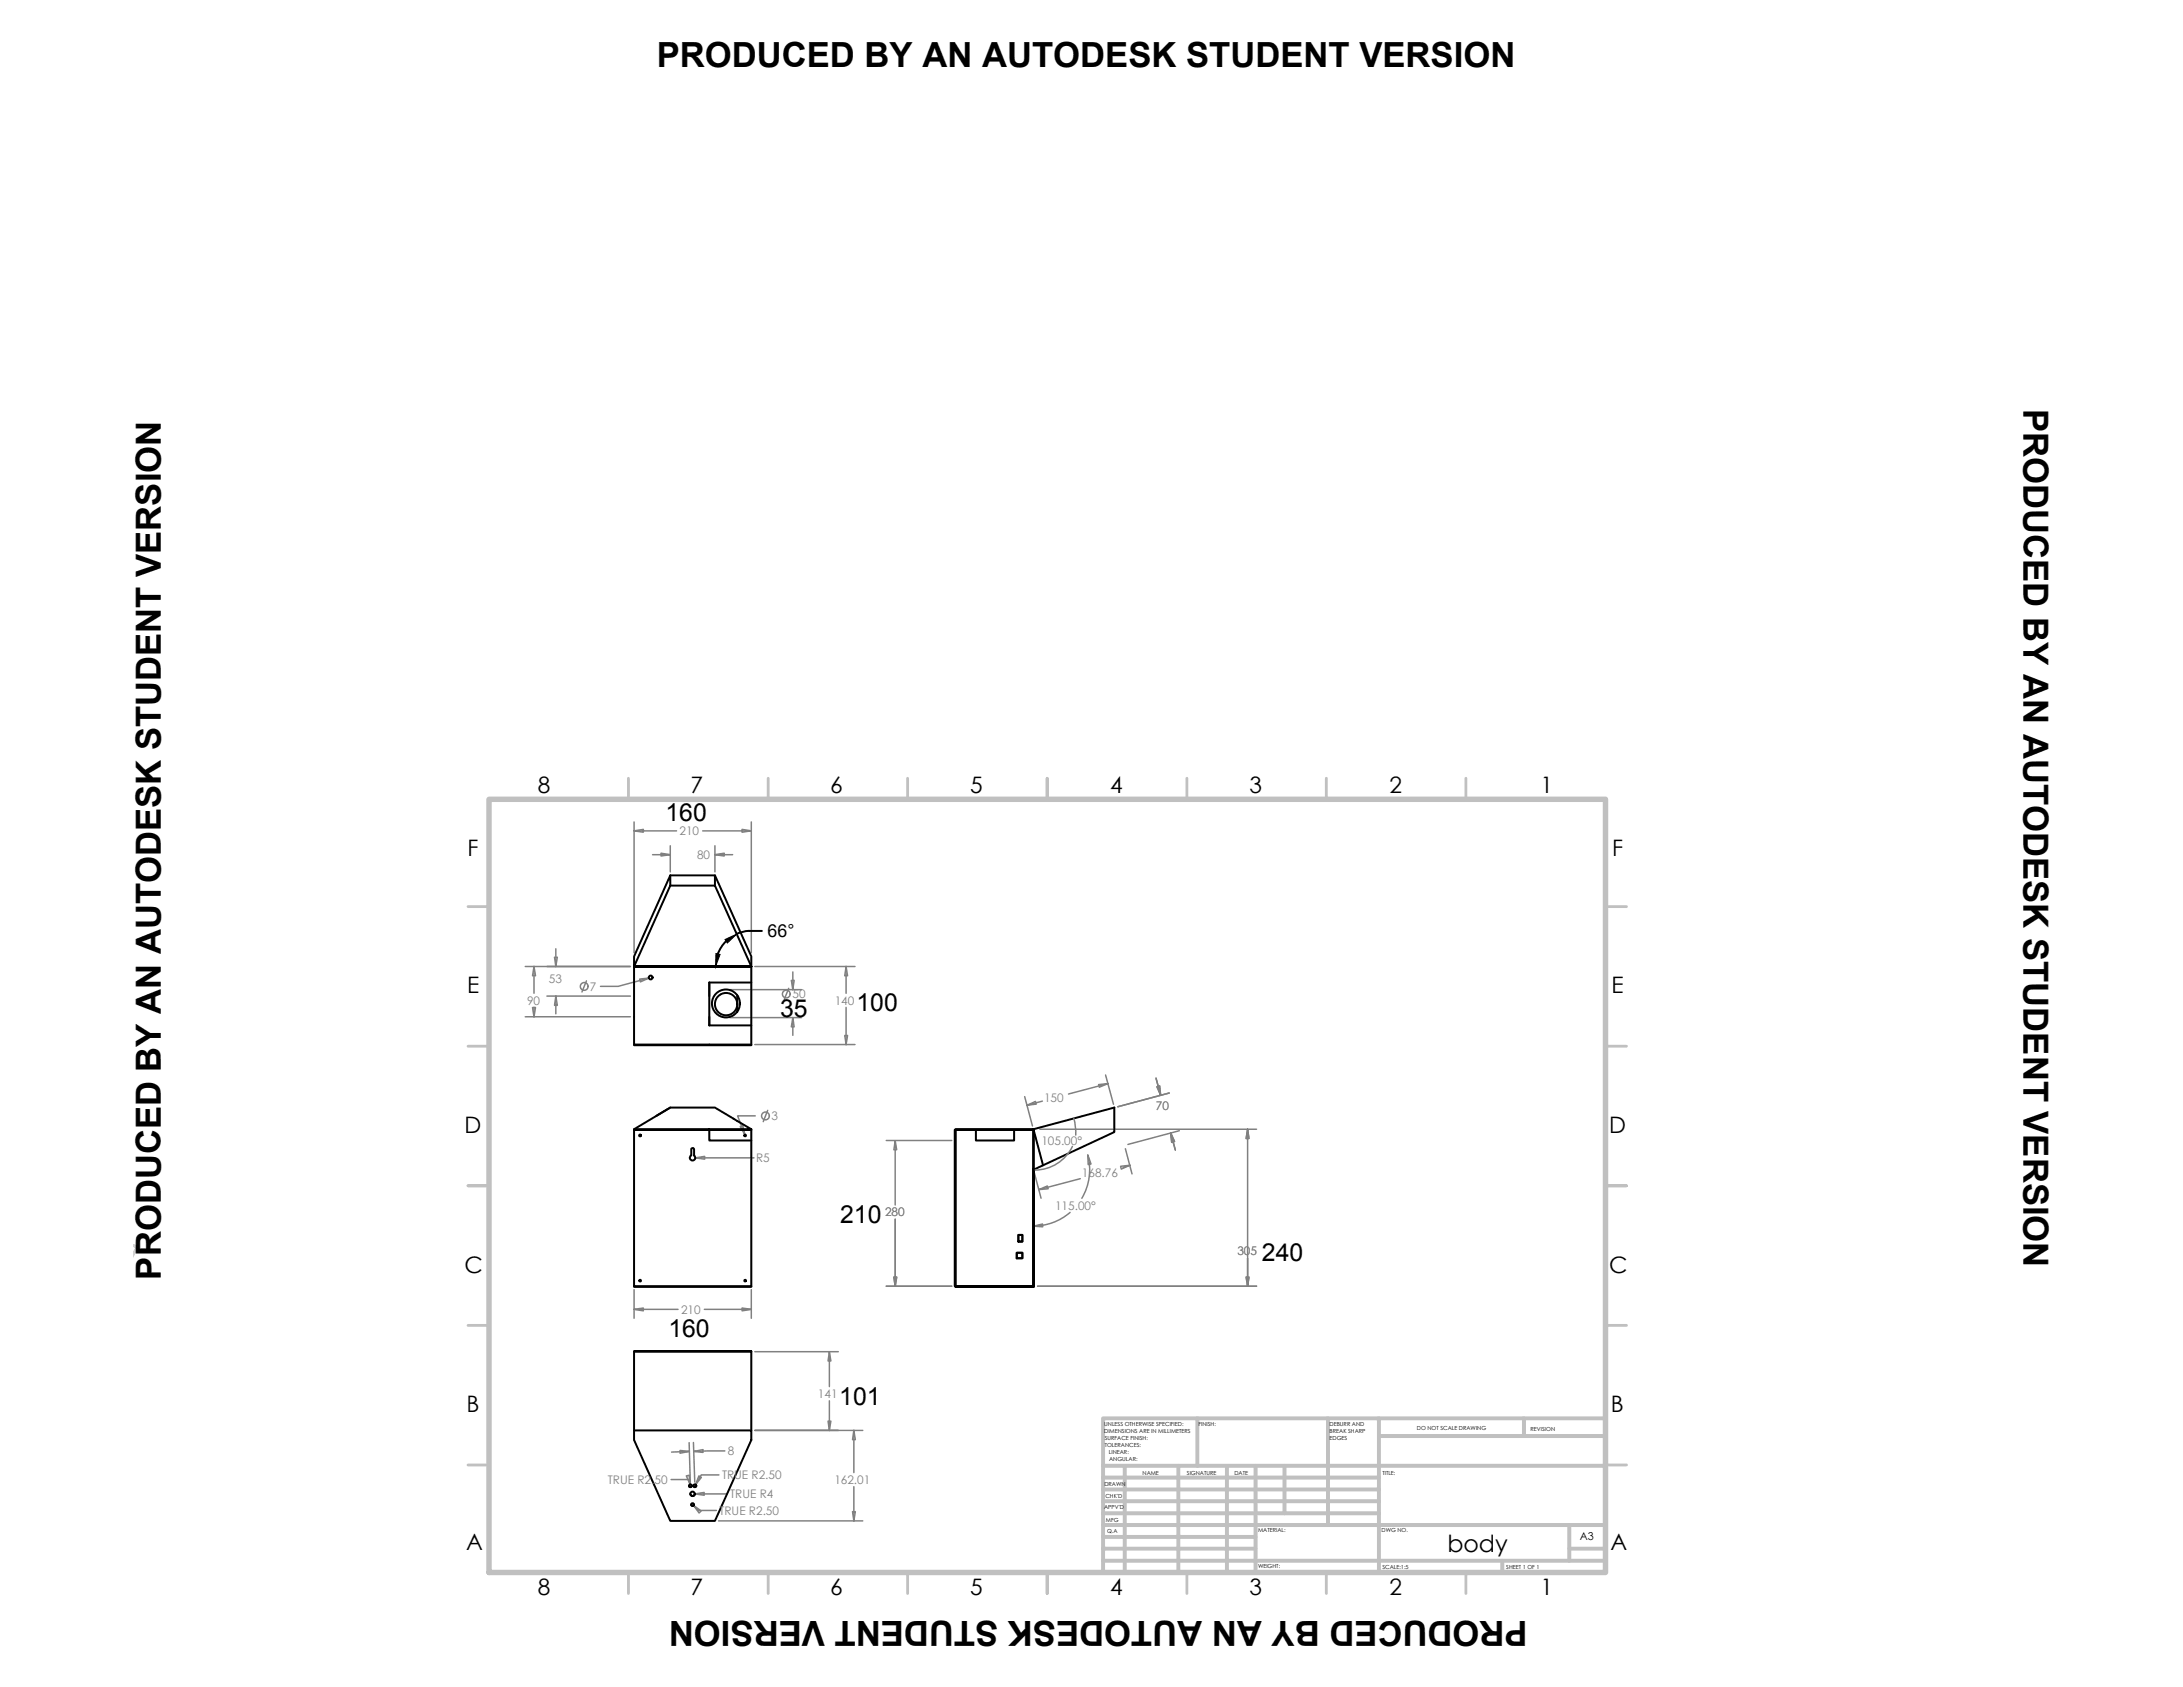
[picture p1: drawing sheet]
<svg xmlns="http://www.w3.org/2000/svg" width="279mm" height="216mm" viewBox="0 0 279 216" stroke-linecap="round" stroke-linejoin="round" font-family="sans-serif">
<defs><g id="words">
<g font-size="4.4">
<text x="84.1" y="8.6">PRODUCED BY AN AUTODESK STUDENT VERSION</text>
<text x="259" y="52.3" transform="rotate(90 259 52.3)">PRODUCED BY AN AUTODESK STUDENT VERSION</text>
<text x="20.6" y="163.8" transform="rotate(-90 20.6 163.8)">PRODUCED BY AN AUTODESK STUDENT VERSION</text>
<text x="195.5" y="207.5" transform="rotate(180 195.5 207.5)">PRODUCED BY AN AUTODESK STUDENT VERSION</text>
</g>
<g font-size="3.2">
<text x="85.2" y="105.1">160</text>
<text x="99.8" y="130.2">35</text>
<text x="109.6" y="129.4">100</text>
<text x="107.5" y="156.5">210</text>
<text x="161.5" y="161.4">240</text>
<text x="85.5" y="171.1">160</text>
<text x="107.4" y="179.8">101</text>
</g>
<text font-size="3" x="185.3" y="198.6">body</text>
<g font-size="2.9">
<text x="68.8" y="101.6">8</text>
<text x="88.4" y="101.6">7</text>
<text x="106.3" y="101.6">6</text>
<text x="124.2" y="101.6">5</text>
<text x="142.1" y="101.6">4</text>
<text x="159.9" y="101.6">3</text>
<text x="177.8" y="101.6">2</text>
<text x="197.1" y="101.6">1</text>
<text x="59.8" y="109.6">F</text>
<text x="206.3" y="109.6">F</text>
<text x="59.8" y="127.1">E</text>
<text x="206.2" y="127.1">E</text>
<text x="59.5" y="145">D</text>
<text x="206" y="145">D</text>
<text x="59.5" y="162.9">C</text>
<text x="206" y="162.9">C</text>
<text x="59.7" y="180.7">B</text>
<text x="206.2" y="180.7">B</text>
<text x="59.6" y="198.3">A</text>
<text x="206.1" y="198.3">A</text>
<text x="68.8" y="204.1">8</text>
<text x="88.4" y="204.1">7</text>
<text x="106.3" y="204.1">6</text>
<text x="124.2" y="204.1">5</text>
<text x="142.1" y="204.1">4</text>
<text x="159.9" y="204.1">3</text>
<text x="177.8" y="204.1">2</text>
<text x="197.1" y="204.1">1</text>
</g>
<text font-size="2.3" x="98.2" y="119.9">66°</text>
<g font-size="1.5" fill="#808080">
<text x="87" y="106.9">210</text>
<text x="89.2" y="109.9">80</text>
<text x="70.3" y="125.8">53</text>
<text x="67.5" y="128.6">90</text>
<text x="75.5" y="126.8">7</text>
<text x="101.4" y="127.8">50</text>
<text x="106.8" y="128.6">140</text>
<text x="98.8" y="143.4">3</text>
<text x="133.6" y="141">150</text>
<text x="148" y="142">70</text>
<text x="96.8" y="148.7">R5</text>
<text x="133.3" y="146.5">105.00°</text>
<text x="113.3" y="155.7">280</text>
<text x="135" y="154.8">115.00°</text>
<text x="138.5" y="150.7">168.76</text>
<text x="158.4" y="160.6">305</text>
<text x="87.2" y="168.1">210</text>
<text x="104.7" y="178.9">141</text>
<text x="77.8" y="189.9">TRUE R2.50</text>
<text x="92.4" y="189.3">TRUE R2.50</text>
<text x="93.2" y="186.3">8</text>
<text x="93.5" y="191.7">TRUE R4</text>
<text x="106.8" y="189.9">162.01</text>
<text x="92.1" y="193.9">TRUE R2.50</text>
</g>
<text font-size="1.4" x="202.2" y="197.1">A3</text>
<g font-size=".7">
<text x="141.3" y="182.5">UNLESS OTHERWISE SPECIFIED:</text>
<text x="141.3" y="183.4">DIMENSIONS ARE IN MILLIMETERS</text>
<text x="141.4" y="184.3">SURFACE FINISH:</text>
<text x="141.4" y="185.2">TOLERANCES:</text>
<text x="153.4" y="182.5">FINISH:</text>
<text x="170.2" y="182.5">DEBURR AND</text>
<text x="170.2" y="183.4">BREAK SHARP</text>
<text x="170.2" y="184.3">EDGES</text>
<text x="181.4" y="183">DO NOT SCALE DRAWING</text>
<text x="195.9" y="183.1">REVISION</text>
<text x="141.4" y="190.2">DRAWN</text>
<text x="141.5" y="191.7">CHK'D</text>
<text x="141.9" y="186.1">LINEAR:</text>
<text x="142" y="187">ANGULAR:</text>
<text x="146.2" y="188.7">NAME</text>
<text x="151.9" y="188.7">SIGNATURE</text>
<text x="158" y="188.7">DATE</text>
<text x="176.9" y="188.7">TITLE:</text>
<text x="141.3" y="193.2">APPV'D</text>
<text x="141.5" y="194.7">MFG</text>
<text x="141.7" y="196.2">Q.A</text>
<text x="161" y="196.1">MATERIAL:</text>
<text x="176.8" y="196.1">DWG NO.</text>
<text x="161" y="200.7">WEIGHT:</text>
<text x="176.9" y="200.7">SCALE:1:5</text>
<text x="192.8" y="200.7">SHEET 1 OF 1</text>
</g>
</g></defs>
<!-- layer: 56 -->
<path d="M17.5 159.7h.1M17.5 159.6v.1" fill="none" stroke="#b11919" stroke-width=".25"/>
<path d="M17.1 159.4l.4 .3M17.1 159.4v.1M17.5 159.7l-.5 .8M17.5 159.7h.1M17.5 159.7l-.4-.2 .4 .2-.4 .7M17.5 159.7l-.5 .9M17.5 159.6v.1M17.5 159.7l-.4 .9zM17.5 159.7l-.4-.3 .4 .3" fill="none" stroke="#cad1ee" stroke-width=".25"/>
<!-- layer: PDF2_Geometry -->
<g fill="none" stroke="#808080" stroke-width=".19">
<path d="M81.2 106.3l1.1-.2v.4zM81.2 105.2v16.7M81.2 106.3h5.4M83.5 109.4h2.3M84.6 109.2l1.2 .2-1.2 .2zM85.8 108.2v3.4M89.9 106.3h6.3M91.5 109.4l1.2-.2v.4zM91.5 108.2v3.4M91.5 109.4h2.3M95 106.1l1.2 .2-1.2 .2zM96.2 105.2v16.7"/>
<path d="M67.2 123.7h13.5h-10.7M67.2 130.1h13.5M68.2 128.9h.3l-.2 1.2zM68.3 123.7l.2 1.2h-.3zM68.3 123.7v3.4M68.3 128.9v1.2M70 127.5h10.7M71 122.5h.3l-.2 1.2zM71.1 127.5l.2 1.2h-.3zM71.1 121.4v2.3M71.1 127.5v2.2M75.1 125.5l-.6 1.5"/>
<path d="M81.9 125.3l1.2-.1-1.1 .5zM83.1 125.2l-4 1h-2.2M93.4 126.7h9.2M93.4 130.2h9.2M96.6 123.7h12.8M96.6 133.7h12.8M100.9 126.5l-.5 1.4M101.3 125.5h.3l-.1 1.2zM101.5 130.2l.1 1.2h-.3zM101.5 124.4v2.3M101.5 130.2v2.3M108.1 132.5h.4l-.2 1.2z"/>
<path d="M108.3 123.7l.2 1.2h-.4zM108.3 123.7v3.4M108.3 128.9v4.8M140.6 138.8l1.2-.1-1.1 .4zM141.5 137.6l1 3.7M141.8 138.7l-5 1.3M148 138l.5 2.2M148.1 139.1l.3-.1 .1 1.2zM149.6 139.9l-6.5 1.7M89 148.2l1.2-.2v.4zM89 148.2h7.5M94.7 144.2l.4-.1 .2 1.1z"/>
<path d="M96.7 142.8h-2.3l.9 2.4M98.3 142.1l-.6 1.4M114.6 146v8.2M114.6 156v8.6M131.1 140.3l1 3.8M131.4 141.4l1.1-.4 .1 .3zM132.3 156.9l1.1-.3 .1 .4zM132.4 150.1l.8 3.2M133 152.2l1-.4 .2 .3zM133.4 140.9l-2 .5M137 155.2a7.1 7.1 0 0 1-4.7 1.7M137.3 146.7a5.4 5.4 0 0 1-4.8 3"/>
<path d="M137.4 143.1l.2 .9 .1 1.3M138.3 150.8l-5.3 1.4M139.2 147.8a7.2 7.2 0 0 1-.7 5.6M139.2 147.8l.4 1.2h-.3zM143.4 149.3l1.2-.2-1.1 .5zM144 147l.9 3.2M144.6 149.1l-.9 .3M149.8 145l.5 1.1-.3 .1zM149.8 145l.6 2.2M150.9 144.7l-6.5 1.8M159.7 144.5l.2 1.2h-.4zM81.2 167.6l1.1-.2v.4z"/>
<path d="M81.2 165.1v3.6M81.2 167.6h5.6M90.1 167.6h6.1M95 167.4l1.2 .2-1.2 .2zM96.2 165.1v3.6M96.6 173h10.7M106.2 173l.1 1.2h-.3zM106.2 173v4.5M106.2 179.3v3.8M113.4 164.6h8.4M114.4 163.4h.4l-.2 1.2zM132.8 164.6h28"/>
<path d="M159.5 163.4h.4l-.2 1.2zM159.7 161v3.6M85.9 189.3h2.3l.1 .7M87 185.6l1.2 .2-1.2 .2zM87.8 188.9l.4-.1 .1 1.2zM88.2 184.6l.1 5.1M88.2 185.8h-2.2M88.8 184.6l.1 5.1M88.8 192.7l.9 .7-.2 .2zM88.8 192.7l.6 .6h2.3M88.8 185.8l1.2-.3v.4zM88.9 191.2l1.2-.2v.4z"/>
<path d="M88.9 191.2h4.1M89.5 188.9l.3 .2-.8 .9zM92 194.6h18.4M92 188.8h-2.3l-.7 1.2M92.8 185.7l-4 .1M106 181.9h.3l-.1 1.2zM107.3 183.1h-10.7h13.8M109.1 193.5h.4l-.2 1.1zM109.3 183.1l.2 1.1h-.4zM109.3 183.1v5.4M109.3 190.3v4.3"/>
<circle cx="74.8" cy="126.2" r=".5"/>
<circle cx="100.6" cy="127.2" r=".5"/>
<circle cx="98" cy="142.8" r=".5"/>
</g>
<g fill="none" stroke="#c0c0c0" stroke-width=".36">
<path d="M80.4 99.6v2.7M98.3 99.6v2.7M116.2 99.6v2.7M134 99.6v2.7v-2.7M151.9 99.6v2.7M169.8 99.6v2.7M187.6 99.6v2.7M59.9 116h2.7M205.5 116h2.7M59.9 133.9h2.7M205.5 133.9h2.7M59.9 151.8h2.7h-2.7"/>
<path d="M208.2 151.8h-2.7h2.7M59.9 169.6h2.7M205.5 169.6h2.7M59.9 187.5h2.7M205.5 187.5h2.7M80.4 201.2v2.7M98.3 201.2v2.7M116.2 201.2v2.7M134 203.9v-2.7v2.7M151.9 201.2v2.7M169.8 201.2v2.7M187.6 201.2v2.7"/>
</g>
<g fill="none" stroke="#c0c0c0" stroke-width=".51">
<path d="M141.2 195.2h64.3M141.2 199.7h64.3M141.2 187.6h64.3M141.2 193.7h35.3M141.2 192.1h35.3M141.2 190.6h35.3M141.2 189.1h35.3M141.2 198.2h19.5M141.2 196.7h19.5M144 187.6v13.6M150.8 187.6v13.6M153.2 181.5v6.1"/>
<path d="M157 187.6v13.6M160.7 187.6v13.6M164.4 187.6v6.1M170 181.5v13.7M176.5 181.5v19.7M176.5 183.8h29M192.3 199.7v1.5M195.1 181.5v2.3M200.9 198.2h4.6M200.9 195.2v4.5M205.5 181.5h-64.3v19.7"/>
</g>
<path d="M62.6 102.3h142.9v98.9h-142.9z" fill="none" stroke="#c0c0c0" stroke-width=".7"/>
<g fill="none" stroke="#000" stroke-width=".25">
<path d="M85.8 112h5.7v1.3M85.8 113.3l-4.6 10.4h15l-4.7-10.4h-5.7v-1.3l-4.6 10.4v1.3h15M91.5 112l4.7 10.4v11.4h-15v-.1M81.2 123.7v10h15M81.2 123.7h15zM90.8 125.7v5.5M90.8 125.7v1.8M90.8 130.1v1.1M90.8 125.7h5.4M90.8 131.2h5.4M94.4 127.4v2.1M81.2 144.6v20h15v-20"/>
<path d="M82 145.3l-.1 .1M84 142.8l1.8-1.1h5.7l2.4 1.5M88.5 147l.2-.1 .1 .2v.8a.35 .35 0 0 1 .1 .5 .35 .35 0 0 1-.5 0 .35 .35 0 0 1 .1-.5zM94.4 143.5l1.8 1h-5.4v.1v-.1h-9.6v.1h15v-.1M122.3 144.6h10v20h-10zM130.3 158h.6v.9h-.6zM132.3 149.6v15zM81.2 164.6v.1h15v-.1M81.2 173v10.1M96.2 173h-15v-.1h15v10.2M130.1 160.3h.8v.7h-.8zM81.2 183.1h15v1.2l-4.7 10.3h-5.7l-4.6-10.3z"/>
<path d="M88.2 190.1a.17 .17 0 0 0 .2 .2 .17 .17 0 0 0 .1-.2M88.4 191.2a.29 .29 0 0 0 .3 .2 .29 .29 0 0 0 .2-.2M88.5 192.6a.18 .18 0 0 0 .2 .1 .18 .18 0 0 0 .1-.1M88.8 190.1a.18 .18 0 0 0 .1 .2 .18 .18 0 0 0 .2-.2"/>
<circle cx="83.3" cy="125.1" r=".24"/>
<circle cx="92.9" cy="128.4" r="1.79"/>
<circle cx="92.9" cy="128.5" r="1.43"/>
<circle cx="81.9" cy="145.3" r=".12"/>
<circle cx="95.4" cy="145.3" r=".1"/>
<circle cx="81.9" cy="163.9" r=".11"/>
<circle cx="95.4" cy="163.9" r=".11"/>
<circle cx="88.4" cy="190.1" r=".18"/>
<circle cx="88.6" cy="191.2" r=".29"/>
<circle cx="88.6" cy="192.6" r=".18"/>
<circle cx="88.9" cy="190.1" r=".18"/>
</g>
<!-- layer: PDF_Geometry -->
<g fill="none" stroke="#808080" stroke-width=".19">
<path d="M148 138l.5 2.2M148.1 139.1l.3-.1 .1 1.2zM149.6 139.9l-6.5 1.7M113.4 146h8.4M114.6 146l.2 1.1h-.4zM114.6 156v8.6M133.1 144.5h27.7M149.8 145l.5 1.1-.3 .1zM149.8 145l.6 2.2M159.7 144.5l.2 1.2h-.4zM159.7 144.6v16.3M113.4 164.6h8.4"/>
<path d="M114.4 163.4h.4l-.2 1.2zM132.8 164.6h28M159.5 163.4h.4l-.2 1.2zM159.7 161v3.6"/>
</g>
<path d="M122.3 144.6h10v20h-10zM130.3 158h.6v.9h-.6zM133.5 149.1l-1.2-4.6h-10v20.2h10v-15.1v15h-10.1v-20h10.1v-.1v5.2M142.6 141.7l-10.3 2.8M130.1 160.3h.8v.7h-.8z" fill="none" stroke="#000" stroke-width=".25"/>
<!-- layer: 0 -->
<path d="M95.9 119.1l-.8 .2-.8 .2M95.9 119.1h1.6M92.9 120.4l-.5 .6-.5 1.1M85.8 141.7l-4.6 2.8M90.8 144.6v1.4h5.4M93.9 143.2l.5 .3M124.9 144.6v1.4h4.9v-1.4M142.6 141.7v3.2l-10.3 4.8" fill="none" stroke="#000" stroke-width=".25"/>
<path d="M91.6 122l.6 .1-.6 1.6zM92.8 120.2l1.5-.7-1.2 1.2z" fill="#000" stroke="#000" stroke-width=".13"/>
<use href="#words"/>
</svg>
